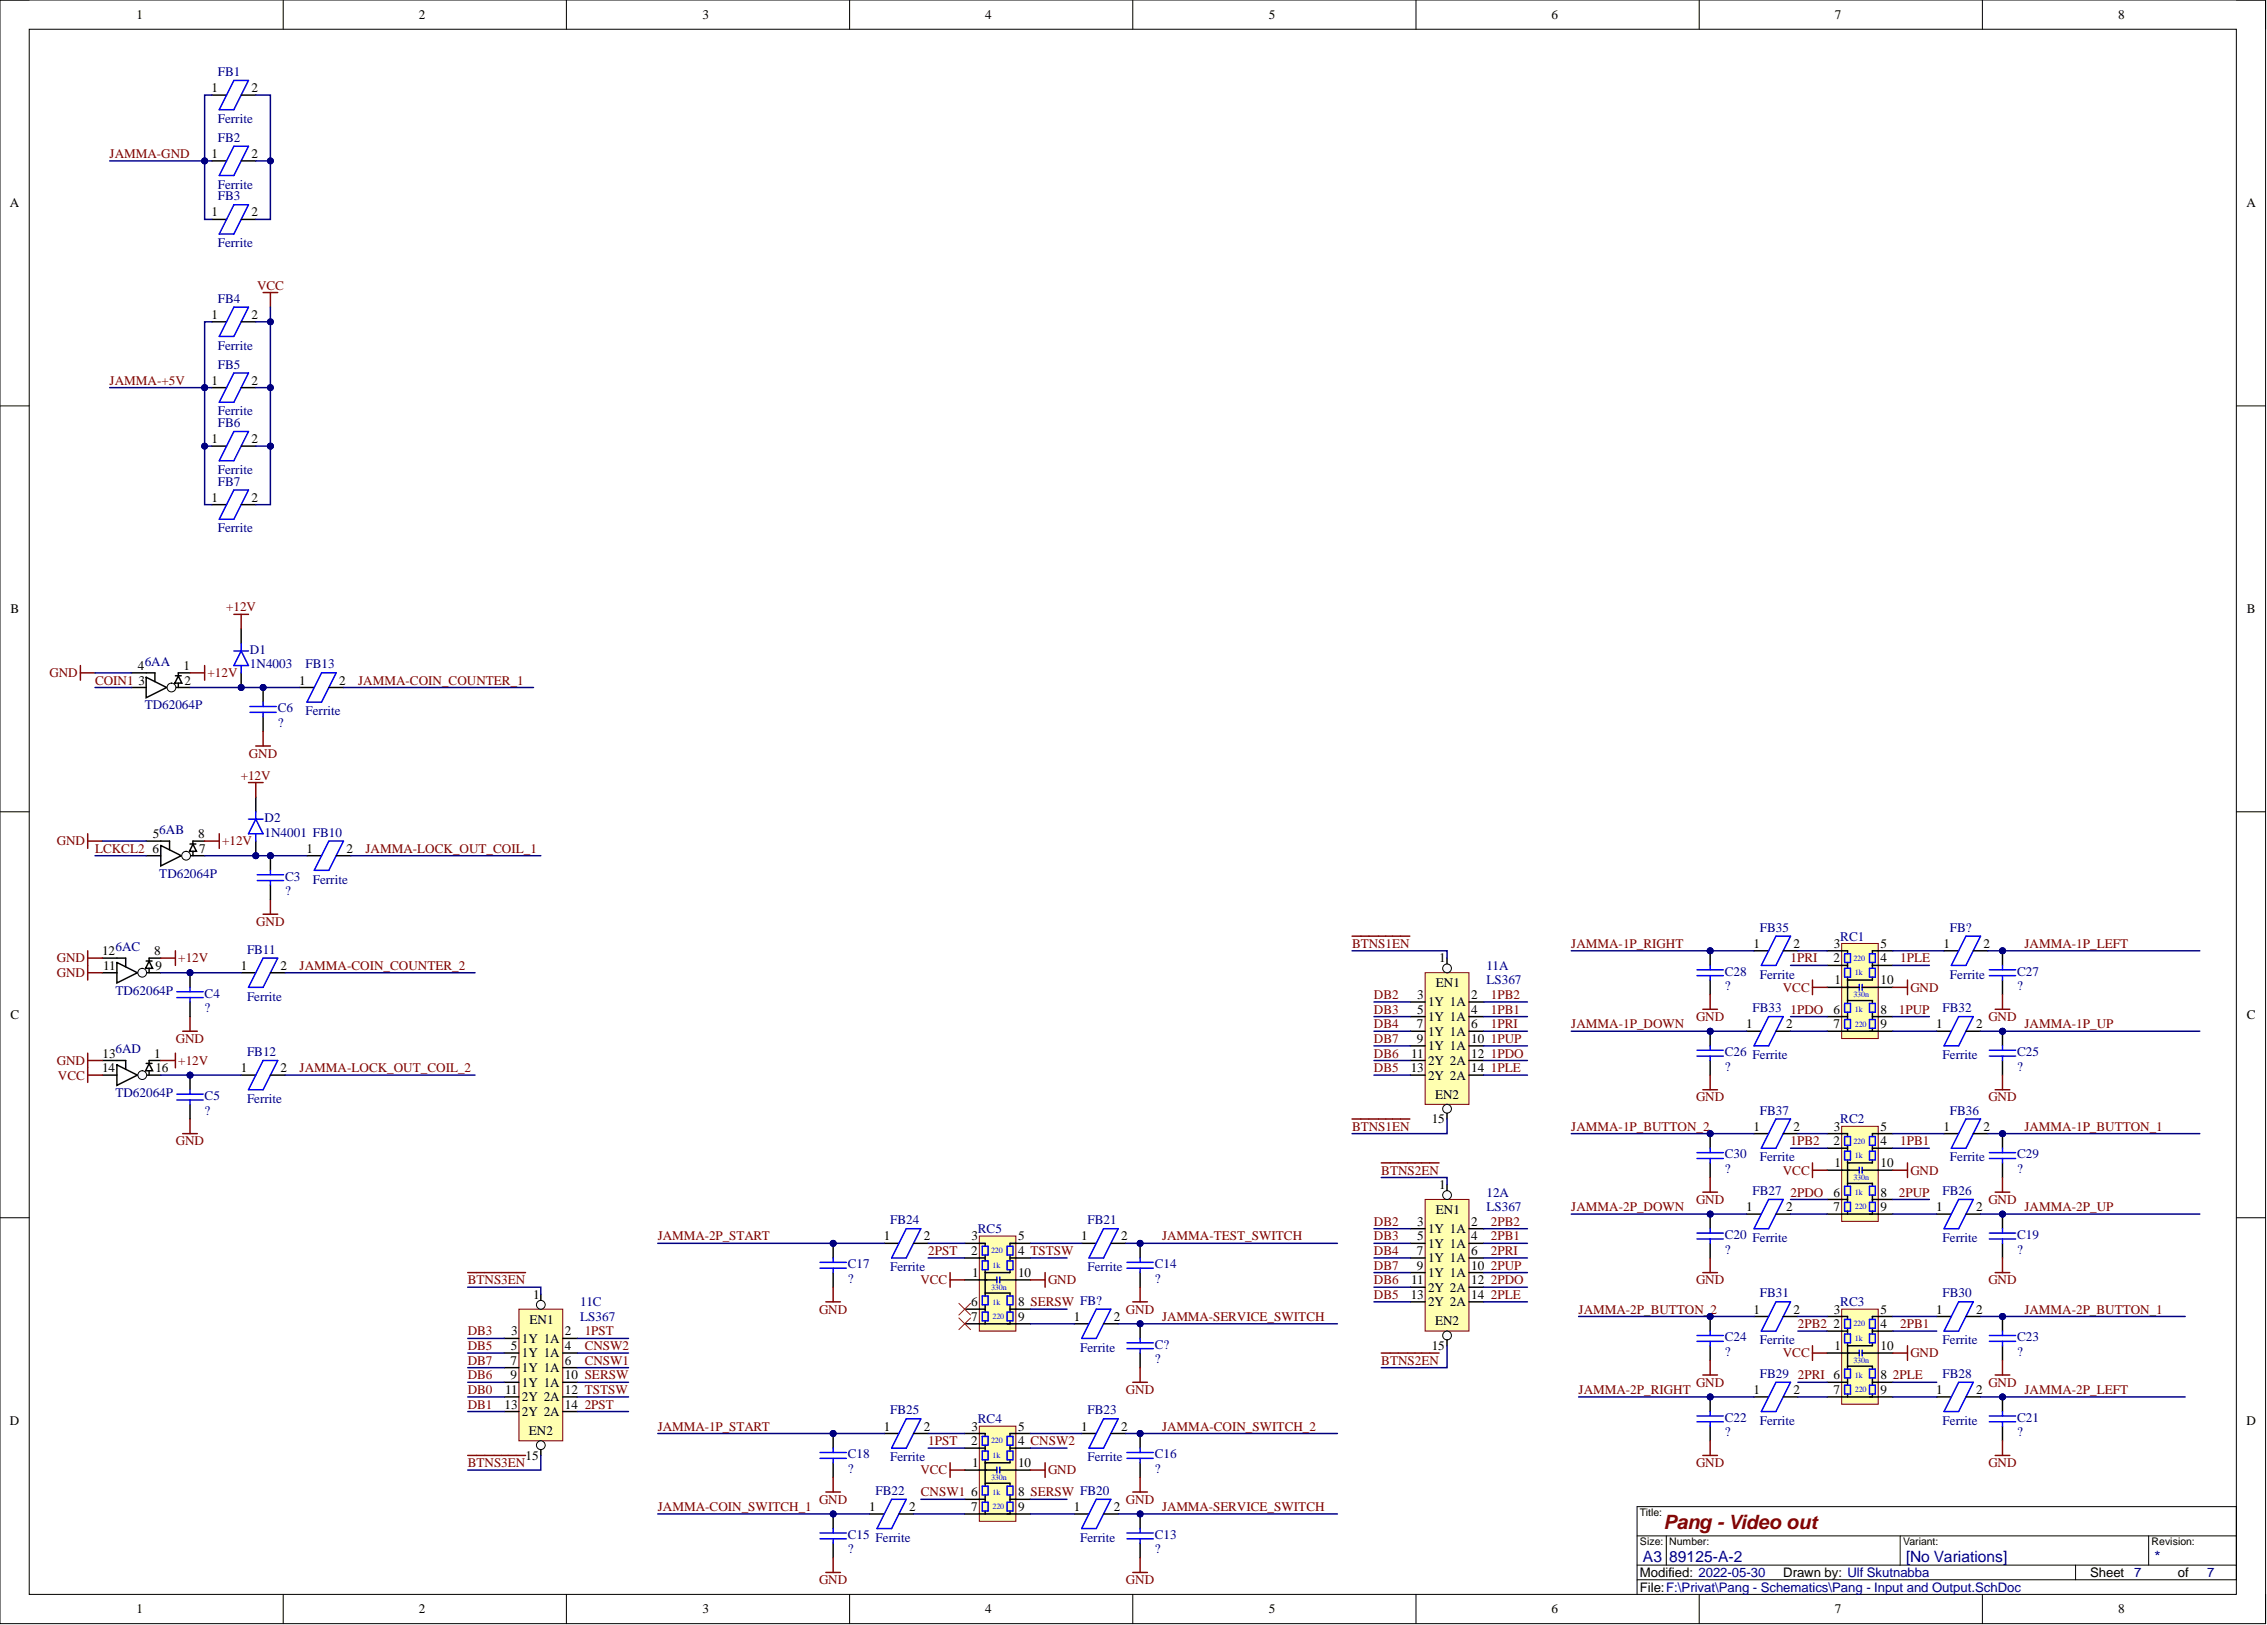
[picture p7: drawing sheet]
<svg xmlns="http://www.w3.org/2000/svg" width="393mm" height="282mm" viewBox="0 0 393 282" stroke-linecap="round" stroke-linejoin="round" font-family="sans-serif">
<defs><g id="words">
<text font-size="3.4" fill="#800000" x="288.6" y="265.2">Pang - Video out</text>
<g font-size="2.7" fill="#000080">
<text x="285.1" y="270.9">A3</text>
<text x="289.6" y="270.9">89125-A-2</text>
<text x="330.7" y="270.9">[No Variations]</text>
<text x="373.8" y="270.9">*</text>
</g>
<g font-size="2.3">
<text x="23.7" y="3.3">1</text>
<text x="72.7" y="3.3">2</text>
<text x="121.9" y="3.3">3</text>
<text x="170.9" y="3.3">4</text>
<text x="220.1" y="3.3">5</text>
<text x="269.2" y="3.3">6</text>
<text x="318.4" y="3.3">7</text>
<text x="367.5" y="3.3">8</text>
<text x="36.7" y="16">1</text>
<text x="43.6" y="16">2</text>
<text x="36.7" y="27.4">1</text>
<text x="43.6" y="27.4">2</text>
<text x="1.7" y="36">A</text>
<text x="389.8" y="36">A</text>
<text x="36.7" y="37.6">1</text>
<text x="43.6" y="37.6">2</text>
<text x="36.7" y="55.3">1</text>
<text x="43.6" y="55.3">2</text>
<text x="36.7" y="66.7">1</text>
<text x="43.6" y="66.7">2</text>
<text x="36.7" y="76.9">1</text>
<text x="43.6" y="76.9">2</text>
<text x="36.7" y="87">1</text>
<text x="43.6" y="87">2</text>
<text x="1.8" y="106.4">B</text>
<text x="389.8" y="106.4">B</text>
<text x="23.9" y="116.2">4</text>
<text x="24" y="118.7">3</text>
<text x="31.8" y="116.2">1</text>
<text x="32" y="118.7">2</text>
<text x="51.9" y="118.7">1</text>
<text x="58.8" y="118.7">2</text>
<text x="26.5" y="147.9">6</text>
<text x="26.5" y="145.4">5</text>
<text x="34.4" y="145.4">8</text>
<text x="34.6" y="147.9">7</text>
<text x="53.2" y="147.9">1</text>
<text x="60.1" y="147.9">2</text>
<text x="17.7" y="165.7">12</text>
<text x="26.8" y="165.7">8</text>
<text x="249.7" y="167">1</text>
<text x="304.3" y="164.4">1</text>
<text x="311.2" y="164.4">2</text>
<text x="318.1" y="167">2</text>
<text x="318.2" y="164.4">3</text>
<text x="326.3" y="164.4">5</text>
<text x="326.3" y="167">4</text>
<text x="337.2" y="164.4">1</text>
<text x="344.2" y="164.4">2</text>
<text x="17.9" y="168.2">11</text>
<text x="27" y="168.2">9</text>
<text x="41.8" y="168.2">1</text>
<text x="48.7" y="168.2">2</text>
<text x="245.9" y="173.3">3</text>
<text x="249.1" y="171.3">EN1</text>
<text x="255.3" y="173.3">2</text>
<text x="318.3" y="170.8">1</text>
<text x="326.3" y="170.8">10</text>
<text x="1.8" y="176.8">C</text>
<text x="245.8" y="178.4">7</text>
<text x="245.9" y="175.8">5</text>
<text x="247.8" y="174.6">1Y 1A</text>
<text x="247.8" y="177.1">1Y 1A</text>
<text x="247.8" y="179.6">1Y 1A</text>
<text x="255.3" y="175.8">4</text>
<text x="255.3" y="178.4">6</text>
<text x="303" y="178.4">1</text>
<text x="309.9" y="178.4">2</text>
<text x="318.1" y="175.8">6</text>
<text x="318.1" y="178.4">7</text>
<text x="326.3" y="175.8">8</text>
<text x="326.3" y="178.4">9</text>
<text x="336" y="178.4">1</text>
<text x="342.9" y="178.4">2</text>
<text x="389.8" y="176.8">C</text>
<text x="17.7" y="186">14</text>
<text x="17.8" y="183.4">13</text>
<text x="26.8" y="183.4">1</text>
<text x="27" y="186">16</text>
<text x="41.8" y="186">1</text>
<text x="48.7" y="186">2</text>
<text x="244.8" y="186">13</text>
<text x="244.9" y="183.4">11</text>
<text x="245.8" y="180.9">9</text>
<text x="247.8" y="182.2">1Y 1A</text>
<text x="247.8" y="184.7">2Y 2A</text>
<text x="255.3" y="180.9">10</text>
<text x="255.3" y="183.4">12</text>
<text x="255.3" y="186">14</text>
<text x="247.8" y="187.2">2Y 2A</text>
<text x="249" y="190.5">EN2</text>
<text x="248.4" y="194.9">15</text>
<text x="304.3" y="196.1">1</text>
<text x="311.2" y="196.1">2</text>
<text x="318.2" y="196.1">3</text>
<text x="326.3" y="196.1">5</text>
<text x="337.2" y="196.1">1</text>
<text x="344.2" y="196.1">2</text>
<text x="318.1" y="198.7">2</text>
<text x="318.3" y="202.5">1</text>
<text x="326.3" y="198.7">4</text>
<text x="326.3" y="202.5">10</text>
<text x="249.7" y="206.3">1</text>
<text x="318.1" y="207.5">6</text>
<text x="326.3" y="207.5">8</text>
<text x="153.4" y="215.2">1</text>
<text x="160.3" y="215.2">2</text>
<text x="168.6" y="215.2">3</text>
<text x="176.6" y="215.2">5</text>
<text x="187.6" y="215.2">1</text>
<text x="194.5" y="215.2">2</text>
<text x="245.9" y="215.2">5</text>
<text x="245.9" y="212.6">3</text>
<text x="247.8" y="213.9">1Y 1A</text>
<text x="249.1" y="210.6">EN1</text>
<text x="255.3" y="212.6">2</text>
<text x="255.3" y="215.2">4</text>
<text x="303" y="210.1">1</text>
<text x="309.9" y="210.1">2</text>
<text x="318.1" y="210.1">7</text>
<text x="326.3" y="210.1">9</text>
<text x="336" y="210.1">1</text>
<text x="342.9" y="210.1">2</text>
<text x="168.5" y="217.7">2</text>
<text x="168.7" y="221.5">1</text>
<text x="176.6" y="217.7">4 TSTSW</text>
<text x="176.6" y="221.5">10</text>
<text x="245.8" y="217.7">7</text>
<text x="245.8" y="220.2">9</text>
<text x="247.8" y="216.4">1Y 1A</text>
<text x="247.8" y="219">1Y 1A</text>
<text x="247.8" y="221.5">1Y 1A</text>
<text x="255.3" y="217.7">6</text>
<text x="255.3" y="220.2">10</text>
<text x="92.5" y="225.3">1</text>
<text x="168.5" y="226.6">6</text>
<text x="176.6" y="226.6">8 SERSW FB?</text>
<text x="244.8" y="225.3">13</text>
<text x="244.9" y="222.8">11</text>
<text x="247.8" y="224">2Y 2A</text>
<text x="247.8" y="226.6">2Y 2A</text>
<text x="255.3" y="222.8">12</text>
<text x="255.3" y="225.3">14</text>
<text x="304.3" y="227.8">1</text>
<text x="311.2" y="227.8">2</text>
<text x="318.2" y="227.8">3</text>
<text x="326.3" y="227.8">5</text>
<text x="336" y="227.8">1</text>
<text x="342.9" y="227.8">2</text>
<text x="88.7" y="231.7">3</text>
<text x="90.5" y="232.9">1Y 1A</text>
<text x="91.9" y="229.6">EN1</text>
<text x="98" y="231.7">2</text>
<text x="168.5" y="229.1">7</text>
<text x="176.6" y="229.1">9</text>
<text x="186.3" y="229.1">1</text>
<text x="193.3" y="229.1">2</text>
<text x="249" y="229.9">EN2</text>
<text x="318.1" y="230.4">2</text>
<text x="326.3" y="230.4">4</text>
<text x="88.6" y="236.7">7</text>
<text x="88.6" y="239.3">9</text>
<text x="88.6" y="234.2">5</text>
<text x="90.5" y="235.5">1Y 1A</text>
<text x="90.5" y="238">1Y 1A</text>
<text x="98" y="234.2">4</text>
<text x="98" y="236.7">6</text>
<text x="98" y="239.3">10 SERSW</text>
<text x="248.4" y="234.2">15</text>
<text x="318.3" y="234.2">1</text>
<text x="326.3" y="234.2">10</text>
<text x="326.3" y="239.3">8</text>
<text x="87.5" y="244.3">13</text>
<text x="87.6" y="241.8">11</text>
<text x="90.5" y="240.5">1Y 1A</text>
<text x="90.5" y="243.1">2Y 2A</text>
<text x="90.5" y="245.6">2Y 2A</text>
<text x="98" y="241.8">12 TSTSW</text>
<text x="98" y="244.3">14</text>
<text x="304.3" y="241.8">1</text>
<text x="311.2" y="241.8">2</text>
<text x="318.1" y="241.8">7</text>
<text x="326.3" y="241.8">9</text>
<text x="336" y="241.8">1</text>
<text x="342.9" y="241.8">2</text>
<text x="1.7" y="247.2">D</text>
<text x="91.8" y="248.9">EN2</text>
<text x="153.4" y="248.1">1</text>
<text x="160.3" y="248.1">2</text>
<text x="168.5" y="250.7">2</text>
<text x="168.6" y="248.1">3</text>
<text x="176.6" y="248.1">5</text>
<text x="176.6" y="250.7">4 CNSW2</text>
<text x="187.6" y="248.1">1</text>
<text x="194.5" y="248.1">2</text>
<text x="389.8" y="247.2">D</text>
<text x="91.2" y="253.2">15</text>
<text x="168.7" y="254.5">1</text>
<text x="176.6" y="254.5">10</text>
<text x="150.8" y="262.1">1</text>
<text x="157.7" y="262.1">2</text>
<text x="168.5" y="259.6">6</text>
<text x="168.5" y="262.1">7</text>
<text x="176.6" y="259.6">8 SERSW FB20</text>
<text x="176.6" y="262.1">9</text>
<text x="186.3" y="262.1">1</text>
<text x="193.3" y="262.1">2</text>
<text x="284.6" y="273.6">Modified: 2022-05-30</text>
<text x="309.4" y="273.6">Drawn by: Ulf Skutnabba</text>
<text x="362.7" y="273.6">Sheet</text>
<text x="377.9" y="273.6">of</text>
<text x="23.7" y="279.9">1</text>
<text x="72.7" y="279.9">2</text>
<text x="121.9" y="279.9">3</text>
<text x="170.9" y="279.9">4</text>
<text x="220.1" y="279.9">5</text>
<text x="269.2" y="279.9">6</text>
<text x="284.6" y="276.1">File:F:\Privat\Pang - Schematics\Pang - Input and Output.SchDoc</text>
<text x="318.4" y="279.9">7</text>
<text x="367.5" y="279.9">8</text>
</g>
<g font-size="2.3" fill="#000080">
<text x="37.8" y="13.2">FB1</text>
<text x="37.8" y="21.3">Ferrite</text>
<text x="37.8" y="24.6">FB2</text>
<text x="37.8" y="32.7">Ferrite</text>
<text x="37.8" y="34.8">FB3</text>
<text x="37.8" y="42.9">Ferrite</text>
<text x="37.8" y="52.5">FB4</text>
<text x="37.8" y="60.6">Ferrite</text>
<text x="37.8" y="63.9">FB5</text>
<text x="37.8" y="72.1">Ferrite</text>
<text x="37.8" y="74.1">FB6</text>
<text x="37.8" y="82.2">Ferrite</text>
<text x="37.8" y="84.2">FB7</text>
<text x="37.8" y="92.4">Ferrite</text>
<text x="43.4" y="113.4">D1</text>
<text x="25.1" y="115.4">6AA</text>
<text x="43.4" y="116">1N4003</text>
<text x="53" y="116">FB13</text>
<text x="25.1" y="123.1">TD62064P</text>
<text x="48.2" y="123.6">C6</text>
<text x="53" y="124.1">Ferrite</text>
<text x="48.2" y="126.1">?</text>
<text x="45.9" y="142.6">D2</text>
<text x="27.6" y="144.6">6AB</text>
<text x="45.9" y="145.1">1N4001 FB10</text>
<text x="27.6" y="152.2">TD62064P</text>
<text x="49.5" y="152.7">C3</text>
<text x="49.5" y="155.3">?</text>
<text x="54.3" y="153.3">Ferrite</text>
<text x="305.4" y="161.6">FB35</text>
<text x="338.3" y="161.6">FB?</text>
<text x="20" y="164.9">6AC</text>
<text x="42.9" y="165.4">FB11</text>
<text x="319.3" y="163.1">RC1</text>
<text x="20" y="172.5">TD62064P</text>
<text x="35.5" y="173">C4</text>
<text x="42.9" y="173.5">Ferrite</text>
<text x="257.9" y="168.2">11A</text>
<text x="257.9" y="170.8">LS367</text>
<text x="299.3" y="169.2">C28</text>
<text x="299.3" y="171.8">?</text>
<text x="305.4" y="169.7">Ferrite</text>
<text x="338.3" y="169.7">Ferrite</text>
<text x="350" y="169.2">C27</text>
<text x="350" y="171.8">?</text>
<text x="35.5" y="175.6">?</text>
<text x="304.1" y="175.6">FB33</text>
<text x="337.1" y="175.6">FB32</text>
<text x="20" y="182.7">6AD</text>
<text x="42.9" y="183.2">FB12</text>
<text x="299.3" y="183.2">C26 Ferrite</text>
<text x="299.3" y="185.7">?</text>
<text x="337.1" y="183.7">Ferrite</text>
<text x="350" y="183.2">C25</text>
<text x="350" y="185.7">?</text>
<text x="20" y="190.3">TD62064P</text>
<text x="35.5" y="190.8">C5</text>
<text x="42.9" y="191.3">Ferrite</text>
<text x="35.5" y="193.3">?</text>
<text x="305.4" y="193.3">FB37</text>
<text x="319.3" y="194.9">RC2</text>
<text x="338.3" y="193.3">FB36</text>
<text x="299.3" y="201">C30</text>
<text x="299.3" y="203.5">?</text>
<text x="305.4" y="201.5">Ferrite</text>
<text x="338.3" y="201.5">Ferrite</text>
<text x="350" y="201">C29</text>
<text x="350" y="203.5">?</text>
<text x="257.9" y="207.5">12A</text>
<text x="304.1" y="207.3">FB27</text>
<text x="337.1" y="207.3">FB26</text>
<text x="154.5" y="212.4">FB24</text>
<text x="169.7" y="213.9">RC5</text>
<text x="188.7" y="212.4">FB21</text>
<text x="257.9" y="210.1">LS367</text>
<text x="299.3" y="214.9">C20 Ferrite</text>
<text x="337.1" y="215.4">Ferrite</text>
<text x="350" y="214.9">C19</text>
<text x="147.1" y="220">C17</text>
<text x="154.5" y="220.5">Ferrite</text>
<text x="188.7" y="220.5">Ferrite</text>
<text x="200.4" y="220">C14</text>
<text x="299.3" y="217.4">?</text>
<text x="350" y="217.4">?</text>
<text x="100.7" y="226.6">11C</text>
<text x="147.1" y="222.5">?</text>
<text x="200.4" y="222.5">?</text>
<text x="305.4" y="225.1">FB31</text>
<text x="319.3" y="226.6">RC3</text>
<text x="337.1" y="225.1">FB30</text>
<text x="100.7" y="229.1">LS367</text>
<text x="200.4" y="233.9">C?</text>
<text x="299.3" y="232.7">C24</text>
<text x="305.4" y="233.2">Ferrite</text>
<text x="337.1" y="233.2">Ferrite</text>
<text x="350" y="232.7">C23</text>
<text x="187.4" y="234.4">Ferrite</text>
<text x="200.4" y="236.5">?</text>
<text x="299.3" y="235.2">?</text>
<text x="305.4" y="239">FB29</text>
<text x="337.1" y="239">FB28</text>
<text x="350" y="235.2">?</text>
<text x="154.5" y="245.4">FB25</text>
<text x="188.7" y="245.4">FB23</text>
<text x="169.7" y="246.9">RC4</text>
<text x="299.3" y="246.6">C22</text>
<text x="299.3" y="249.2">?</text>
<text x="305.4" y="247.1">Ferrite</text>
<text x="337.1" y="247.1">Ferrite</text>
<text x="350" y="246.6">C21</text>
<text x="350" y="249.2">?</text>
<text x="147.1" y="253">C18</text>
<text x="147.1" y="255.5">?</text>
<text x="154.5" y="253.5">Ferrite</text>
<text x="188.7" y="253.5">Ferrite</text>
<text x="200.4" y="253">C16</text>
<text x="200.4" y="255.5">?</text>
<text x="151.9" y="259.3">FB22</text>
<text x="147.1" y="266.9">C15 Ferrite</text>
<text x="147.1" y="269.5">?</text>
<text x="187.4" y="267.4">Ferrite</text>
<text x="200.4" y="266.9">C13</text>
<text x="200.4" y="269.5">?</text>
<text x="370.3" y="273.6">7</text>
<text x="383" y="273.6">7</text>
</g>
<g font-size="2.3" fill="#800000">
<text x="19" y="27.4">JAMMA-GND</text>
<text x="44.6" y="50.2">VCC</text>
<text x="19" y="66.7">JAMMA-+5V</text>
<text x="39.2" y="106.1">+12V</text>
<text x="8.6" y="117.5">GND</text>
<text x="16.5" y="118.7">COIN1</text>
<text x="36" y="117.5">+12V</text>
<text x="62.1" y="118.7">JAMMA-COIN_COUNTER_1</text>
<text x="43.2" y="131.4">GND</text>
<text x="41.8" y="135.2">+12V</text>
<text x="9.8" y="146.7">GND</text>
<text x="16.5" y="147.9">LCKCL2</text>
<text x="38.5" y="146.7">+12V</text>
<text x="63.4" y="147.9">JAMMA-LOCK_OUT_COIL_1</text>
<text x="44.5" y="160.6">GND</text>
<text x="9.8" y="167">GND</text>
<text x="30.9" y="167">+12V</text>
<text x="234.6" y="164.4">BTNS1EN</text>
<text x="272.6" y="164.4">JAMMA-1P_RIGHT</text>
<text x="310.7" y="167">1PRI</text>
<text x="329.7" y="167">1PLE</text>
<text x="351.3" y="164.4">JAMMA-1P_LEFT</text>
<text x="9.8" y="169.5">GND</text>
<text x="52" y="168.2">JAMMA-COIN_COUNTER_2</text>
<text x="238.4" y="173.3">DB2</text>
<text x="258.7" y="173.3">1PB2</text>
<text x="309.3" y="172">VCC</text>
<text x="331.5" y="172">GND</text>
<text x="238.4" y="175.8">DB3</text>
<text x="238.4" y="178.4">DB4</text>
<text x="258.7" y="175.8">1PB1</text>
<text x="258.7" y="178.4">1PRI</text>
<text x="272.6" y="178.4">JAMMA-1P_DOWN</text>
<text x="294.3" y="177.1">GND</text>
<text x="310.7" y="175.8">1PDO</text>
<text x="329.5" y="175.8">1PUP</text>
<text x="345" y="177.1">GND</text>
<text x="351.3" y="178.4">JAMMA-1P_UP</text>
<text x="9.8" y="184.7">GND</text>
<text x="30.5" y="180.9">GND</text>
<text x="30.9" y="184.7">+12V</text>
<text x="52" y="186">JAMMA-LOCK_OUT_COIL_2</text>
<text x="238.4" y="180.9">DB7</text>
<text x="238.4" y="183.4">DB6</text>
<text x="238.4" y="186">DB5</text>
<text x="258.7" y="183.4">1PDO</text>
<text x="258.7" y="186">1PLE</text>
<text x="258.7" y="180.9">1PUP</text>
<text x="10.1" y="187.2">VCC</text>
<text x="294.3" y="191.1">GND</text>
<text x="345" y="191.1">GND</text>
<text x="234.6" y="196.1">BTNS1EN</text>
<text x="272.6" y="196.1">JAMMA-1P_BUTTON_2</text>
<text x="351.3" y="196.1">JAMMA-1P_BUTTON_1</text>
<text x="30.5" y="198.7">GND</text>
<text x="239.7" y="203.7">BTNS2EN</text>
<text x="309.3" y="203.7">VCC</text>
<text x="310.7" y="198.7">1PB2</text>
<text x="329.7" y="198.7">1PB1</text>
<text x="331.5" y="203.7">GND</text>
<text x="294.3" y="208.8">GND</text>
<text x="310.7" y="207.5">2PDO</text>
<text x="329.5" y="207.5">2PUP</text>
<text x="345" y="208.8">GND</text>
<text x="114.1" y="215.2">JAMMA-2P_START</text>
<text x="201.6" y="215.2">JAMMA-TEST_SWITCH</text>
<text x="238.4" y="215.2">DB3</text>
<text x="238.4" y="212.6">DB2</text>
<text x="258.7" y="212.6">2PB2</text>
<text x="258.7" y="215.2">2PB1</text>
<text x="272.6" y="210.1">JAMMA-2P_DOWN</text>
<text x="351.3" y="210.1">JAMMA-2P_UP</text>
<text x="161" y="217.7">2PST</text>
<text x="238.4" y="217.7">DB4</text>
<text x="238.4" y="220.2">DB7</text>
<text x="258.7" y="217.7">2PRI</text>
<text x="258.7" y="220.2">2PUP</text>
<text x="81.2" y="222.8">BTNS3EN</text>
<text x="142.1" y="227.8">GND</text>
<text x="159.7" y="222.8">VCC</text>
<text x="181.8" y="222.8">GND</text>
<text x="195.4" y="227.8">GND</text>
<text x="238.4" y="222.8">DB6</text>
<text x="238.4" y="225.3">DB5</text>
<text x="258.7" y="225.3">2PLE</text>
<text x="258.7" y="222.8">2PDO</text>
<text x="273.9" y="227.8">JAMMA-2P_BUTTON_2</text>
<text x="294.3" y="222.8">GND</text>
<text x="345" y="222.8">GND</text>
<text x="351.3" y="227.8">JAMMA-2P_BUTTON_1</text>
<text x="81.2" y="231.7">DB3</text>
<text x="101.4" y="231.7">1PST</text>
<text x="201.6" y="229.1">JAMMA-SERVICE_SWITCH</text>
<text x="311.9" y="230.4">2PB2</text>
<text x="329.7" y="230.4">2PB1</text>
<text x="81.2" y="236.7">DB7</text>
<text x="81.2" y="234.2">DB5</text>
<text x="81.2" y="239.3">DB6</text>
<text x="101.4" y="234.2">CNSW2</text>
<text x="101.4" y="236.7">CNSW1</text>
<text x="239.7" y="236.7">BTNS2EN</text>
<text x="309.3" y="235.5">VCC</text>
<text x="311.9" y="239.3">2PRI 6</text>
<text x="328.4" y="239.3">2PLE</text>
<text x="331.5" y="235.5">GND</text>
<text x="81.2" y="241.8">DB0</text>
<text x="81.2" y="244.3">DB1</text>
<text x="101.4" y="244.3">2PST</text>
<text x="195.4" y="241.8">GND</text>
<text x="273.9" y="241.8">JAMMA-2P_RIGHT</text>
<text x="294.3" y="240.5">GND</text>
<text x="345" y="240.5">GND</text>
<text x="351.3" y="241.8">JAMMA-2P_LEFT</text>
<text x="114.1" y="248.1">JAMMA-1P_START</text>
<text x="161" y="250.7">1PST</text>
<text x="201.6" y="248.1">JAMMA-COIN_SWITCH_2</text>
<text x="81.2" y="254.5">BTNS3EN</text>
<text x="159.7" y="255.8">VCC</text>
<text x="181.8" y="255.8">GND</text>
<text x="294.3" y="254.5">GND</text>
<text x="345" y="254.5">GND</text>
<text x="114.1" y="262.1">JAMMA-COIN_SWITCH_1</text>
<text x="142.1" y="260.8">GND</text>
<text x="159.8" y="259.6">CNSW1</text>
<text x="195.4" y="260.8">GND</text>
<text x="201.6" y="262.1">JAMMA-SERVICE_SWITCH</text>
<text x="142.1" y="274.8">GND</text>
<text x="195.4" y="274.8">GND</text>
</g>
<g font-size="1.8">
<text x="284.6" y="263">Title:</text>
<text x="284.6" y="268.1">Size:</text>
<text x="289.6" y="268.1">Number:</text>
<text x="330.2" y="268.1">Variant:</text>
<text x="373.3" y="268.1">Revision:</text>
</g>
<g font-size="1.4" fill="#00f">
<text x="321.6" y="166.7">220</text>
<text x="321.6" y="173">330n</text>
<text x="321.8" y="169.2">1k</text>
<text x="321.8" y="175.5">1k</text>
<text x="321.8" y="178.1">220</text>
<text x="321.6" y="198.4">220</text>
<text x="321.8" y="200.9">1k</text>
<text x="321.6" y="204.7">330n</text>
<text x="321.8" y="207.3">1k</text>
<text x="321.8" y="209.8">220</text>
<text x="172" y="217.4">220</text>
<text x="172.2" y="219.9">1k</text>
<text x="172" y="223.7">330n</text>
<text x="172.2" y="226.3">1k</text>
<text x="172.2" y="228.8">220</text>
<text x="321.6" y="230.1">220</text>
<text x="321.8" y="232.6">1k</text>
<text x="321.6" y="236.4">330n</text>
<text x="321.8" y="239">1k</text>
<text x="321.8" y="241.5">220</text>
<text x="172" y="250.4">220</text>
<text x="172" y="256.7">330n</text>
<text x="172.2" y="252.9">1k</text>
<text x="172.2" y="259.3">1k</text>
<text x="172.2" y="261.8">220</text>
</g>
</g></defs>
<g fill="none" stroke="#000" stroke-width=".17">
<path d="M0 0h393.1v281.6h-393.1zM0 0h5.1M49.1 0v5.1M98.3 0v5.1M147.4 0v5.1M196.6 0v5.1M245.7 0v5.1M294.8 0v5.1M344 0v5.1M388 0h5.1v5.1M5.1 5.1h382.9v271.5h-382.9zM0 70.4h5.1"/>
<path d="M388 70.4h5.1M0 140.8h5.1M388 140.8h5.1M0 211.2h5.1M388 211.2h5.1M49.1 276.6v5M98.3 276.6v5M147.4 276.6v5M196.6 276.6v5M245.7 276.6v5M284 274h104v-12.7h-104v15.3M284 266.4h104"/>
<path d="M284 271.5h104M289.1 266.4v5.1M294.8 276.6v5M329.7 266.4v5.1M344 276.6v5M360.1 271.5v2.5M372.8 266.4v5.1M393.1 276.6v5"/>
</g>
<path d="M319.6 227.1h6.3v16.5h-6.3z" fill-rule="evenodd" fill="#ffffb0"/>
<path d="M319.6 227.1h6.3v16.5h-6.3z" fill="none" stroke="#800000" stroke-width=".17"/>
<g fill="none" stroke="#000" stroke-width=".25">
<path d="M304.3 228.4h2.6M309.4 228.4h2.5M317 234.7h5.6M317 230.9h3.6M317 228.4h3.6v.5M317 239.8h3.6M320.6 230.4v1M320.6 232.9v4.6M320.6 239v1.3M320.6 237h4.3v.5M323.1 234.7h5.3M324.9 230.9h3.5"/>
<path d="M324.9 232.9v.5h-4.3M324.9 239.8h3.5M324.9 230.4v1M324.9 239v1.3M328.4 228.4h-3.5v.5M317 242.3h11.4M320.6 241.8v.5M324.9 241.8v.5"/>
</g>
<path d="M308.1 225.8h2.6l-2.6 5.1h-2.5zM320.1 231.4h1v1.5h-1zM320.1 228.9h1v1.5h-1zM320.1 237.5h1v1.5h-1zM322.6 234.2v1M323.1 234.2v1M324.4 231.4h1v1.5h-1zM324.4 228.9h1v1.5h-1zM324.4 237.5h1v1.5h-1zM320.1 240.3h1v1.5h-1zM324.4 240.3h1v1.5h-1z" fill="none" stroke="#00f" stroke-width=".25"/>
<circle cx="296.7" cy="228.4" r=".51" fill="#000080"/>
<circle cx="296.7" cy="228.4" r=".51" fill="none" stroke="#000080" stroke-width=".17"/>
<path d="M296.7 228.4v2.5" fill="none" stroke="#000" stroke-width=".25"/>
<circle cx="296.7" cy="228.4" r=".51" fill="#000080"/>
<circle cx="296.7" cy="228.4" r=".51" fill="none" stroke="#000080" stroke-width=".17"/>
<path d="M296.7 233.4v2.6" fill="none" stroke="#000" stroke-width=".25"/>
<path d="M294.4 232.7h4.6M294.4 231.7h4.6M296.7 230.9v.8M296.7 232.7v.7" fill="none" stroke="#00f" stroke-width=".25"/>
<path d="M239.7 201.7h10M295.5 238.5h2.5M296.7 236v2.5M314.5 233.4v2.6M314.5 234.7h2.5" fill="none" stroke="#800000" stroke-width=".25"/>
<path d="M247.3 208.1h7.6v22.8h-7.6z" fill-rule="evenodd" fill="#ffffb0"/>
<path d="M247.3 208.1h7.6v22.8h-7.6z" fill="none" stroke="#800000" stroke-width=".17"/>
<path d="M251.1 205.5v2.6" fill="none" stroke="#000" stroke-width=".25"/>
<circle cx="251.1" cy="207.3" r=".76" fill="#f8fcff"/>
<circle cx="251.1" cy="207.3" r=".76" fill="none" stroke="#000" stroke-width=".17"/>
<path d="M244.7 213.1h2.6M244.7 215.7h2.6M244.7 218.2h2.6M254.9 213.1h2.5M254.9 215.7h2.5M254.9 218.2h2.5M244.7 220.7h2.6M251.1 230.9v2.5M254.9 220.7h2.5" fill="none" stroke="#000" stroke-width=".25"/>
<circle cx="251.1" cy="231.7" r=".76" fill="#f8fcff"/>
<circle cx="251.1" cy="231.7" r=".76" fill="none" stroke="#000" stroke-width=".17"/>
<path d="M244.7 223.3h2.6M244.7 225.8h2.6M254.9 223.3h2.5M254.9 225.8h2.5" fill="none" stroke="#000" stroke-width=".25"/>
<path d="M239.7 234.7h10" fill="none" stroke="#800000" stroke-width=".25"/>
<path d="M90 227.1h7.6v22.8h-7.6z" fill-rule="evenodd" fill="#ffffb0"/>
<path d="M90 227.1h7.6v22.8h-7.6z" fill="none" stroke="#800000" stroke-width=".17"/>
<path d="M93.8 224.5v2.6" fill="none" stroke="#000" stroke-width=".25"/>
<circle cx="93.8" cy="226.3" r=".76" fill="#f8fcff"/>
<circle cx="93.8" cy="226.3" r=".76" fill="none" stroke="#000" stroke-width=".17"/>
<path d="M87.5 232.2h2.5M87.5 234.7h2.5M87.5 237.2h2.5M87.5 239.8h2.5M97.6 232.2h2.6M97.6 234.7h2.6M97.6 237.2h2.6M97.6 239.8h2.6M93.8 249.9v2.6" fill="none" stroke="#000" stroke-width=".25"/>
<circle cx="93.8" cy="250.7" r=".76" fill="#f8fcff"/>
<circle cx="93.8" cy="250.7" r=".76" fill="none" stroke="#000" stroke-width=".17"/>
<path d="M87.5 242.3h2.5M87.5 244.8h2.5M97.6 242.3h2.6M97.6 244.8h2.6" fill="none" stroke="#000" stroke-width=".25"/>
<path d="M234.6 162.4h10" fill="none" stroke="#800000" stroke-width=".25"/>
<path d="M247.3 168.7h7.6v22.9h-7.6z" fill-rule="evenodd" fill="#ffffb0"/>
<path d="M247.3 168.7h7.6v22.9h-7.6z" fill="none" stroke="#800000" stroke-width=".17"/>
<path d="M251.1 166.2v2.5" fill="none" stroke="#000" stroke-width=".25"/>
<circle cx="251.1" cy="168" r=".76" fill="#f8fcff"/>
<circle cx="251.1" cy="168" r=".76" fill="none" stroke="#000" stroke-width=".17"/>
<path d="M244.7 173.8h2.6M244.7 176.3h2.6M244.7 178.9h2.6M254.9 173.8h2.5M254.9 176.3h2.5M254.9 178.9h2.5M244.7 181.4h2.6M251.1 191.6v2.5M254.9 181.4h2.5" fill="none" stroke="#000" stroke-width=".25"/>
<circle cx="251.1" cy="192.3" r=".76" fill="#f8fcff"/>
<circle cx="251.1" cy="192.3" r=".76" fill="none" stroke="#000" stroke-width=".17"/>
<path d="M244.7 184h2.6M244.7 186.5h2.6M254.9 184h2.5M254.9 186.5h2.5" fill="none" stroke="#000" stroke-width=".25"/>
<path d="M234.6 194.1h10" fill="none" stroke="#800000" stroke-width=".25"/>
<path d="M319.6 195.4h6.3v16.5h-6.3z" fill-rule="evenodd" fill="#ffffb0"/>
<path d="M319.6 195.4h6.3v16.5h-6.3z" fill="none" stroke="#800000" stroke-width=".17"/>
<g fill="none" stroke="#000" stroke-width=".25">
<path d="M22.8 119.3h2.6M25.4 117.5l3.5 1.8-3.5 1.7zM29 119.3h4M317 199.2h3.6M317 196.6h3.6v.5M320.6 198.7v1M324.9 199.2h3.5M324.9 198.7v1M328.4 196.6h-3.5v.5M317 203h5.6M317 208.1h3.6M317 210.6h11.4"/>
<path d="M320.6 201.2v4.6M320.6 207.3v1.3M320.6 210.1v.5M320.6 205.3h4.3v.5M323.1 203h5.3M324.9 201.2v.5h-4.3M324.9 208.1h3.5M324.9 207.3v1.3M324.9 210.1v.5"/>
</g>
<path d="M320.1 199.7h1v1.5h-1zM320.1 197.1h1v1.6h-1zM324.4 199.7h1v1.5h-1zM324.4 197.1h1v1.6h-1zM320.1 205.8h1v1.5h-1zM320.1 208.6h1v1.5h-1zM322.6 202.5v1M323.1 202.5v1M324.4 205.8h1v1.5h-1zM324.4 208.6h1v1.5h-1z" fill="none" stroke="#00f" stroke-width=".25"/>
<path d="M81.2 220.7h10M81.2 252.5h10" fill="none" stroke="#800000" stroke-width=".25"/>
<circle cx="29.8" cy="119.3" r=".76" fill="#f8fcff"/>
<circle cx="29.8" cy="119.3" r=".76" fill="none" stroke="#000" stroke-width=".17"/>
<path d="M22.8 116.7h4.1v1.5M30.4 117.2h1M30.9 117.3l.7 1.2h-1.3zM30.9 118.5v.8M33 116.7h-2.1v.5M25.4 148.4h2.5M27.9 146.7l3.5 1.7-3.5 1.8zM31.5 148.4h4" fill="none" stroke="#000" stroke-width=".25"/>
<circle cx="32.3" cy="148.4" r=".76" fill="#f8fcff"/>
<circle cx="32.3" cy="148.4" r=".76" fill="none" stroke="#000" stroke-width=".17"/>
<path d="M25.4 145.9h4v1.5M33 146.4h1M33.5 146.5l.6 1.2h-1.2zM33.5 147.7v.7M35.5 145.9h-2v.5M17.8 168.7h2.5M20.3 167l3.5 1.7-3.5 1.8zM23.9 168.7h4" fill="none" stroke="#000" stroke-width=".25"/>
<circle cx="24.7" cy="168.7" r=".76" fill="#f8fcff"/>
<circle cx="24.7" cy="168.7" r=".76" fill="none" stroke="#000" stroke-width=".17"/>
<path d="M17.8 166.2h4v1.5M25.4 166.7h1M25.9 166.8l.6 1.2h-1.2zM25.9 168v.7M27.9 166.2h-2v.5M17.8 186.5h2.5M20.3 184.7l3.5 1.8-3.5 1.8zM23.9 186.5h4" fill="none" stroke="#000" stroke-width=".25"/>
<circle cx="24.7" cy="186.5" r=".76" fill="#f8fcff"/>
<circle cx="24.7" cy="186.5" r=".76" fill="none" stroke="#000" stroke-width=".17"/>
<path d="M17.8 184h4v1.5M25.4 184.5h1M25.9 184.5l.6 1.2h-1.2zM25.9 185.7v.8M27.9 184h-2v.5M304.3 242.3h2.6M309.4 242.3h2.5" fill="none" stroke="#000" stroke-width=".25"/>
<path d="M308.1 239.8h2.6l-2.6 5h-2.5z" fill="none" stroke="#00f" stroke-width=".25"/>
<circle cx="296.7" cy="242.3" r=".51" fill="#000080"/>
<circle cx="296.7" cy="242.3" r=".51" fill="none" stroke="#000080" stroke-width=".17"/>
<path d="M296.7 242.3v2.5" fill="none" stroke="#000" stroke-width=".25"/>
<circle cx="296.7" cy="242.3" r=".51" fill="#000080"/>
<circle cx="296.7" cy="242.3" r=".51" fill="none" stroke="#000080" stroke-width=".17"/>
<path d="M296.7 247.4v2.5" fill="none" stroke="#000" stroke-width=".25"/>
<path d="M294.4 246.6h4.6M294.4 245.6h4.6M296.7 244.8v.8M296.7 246.6v.8" fill="none" stroke="#00f" stroke-width=".25"/>
<path d="M295.5 252.5h2.5M296.7 249.9v2.6" fill="none" stroke="#800000" stroke-width=".25"/>
<circle cx="347.5" cy="228.4" r=".51" fill="#000080"/>
<circle cx="347.5" cy="228.4" r=".51" fill="none" stroke="#000080" stroke-width=".17"/>
<path d="M347.5 228.4v2.5" fill="none" stroke="#000" stroke-width=".25"/>
<circle cx="347.5" cy="228.4" r=".51" fill="#000080"/>
<circle cx="347.5" cy="228.4" r=".51" fill="none" stroke="#000080" stroke-width=".17"/>
<path d="M336 228.4h2.6M341.1 228.4h2.5M347.5 233.4v2.6M336 242.3h2.6M341.1 242.3h2.5" fill="none" stroke="#000" stroke-width=".25"/>
<path d="M339.8 225.8h2.6l-2.6 5.1h-2.5zM339.8 239.8h2.6l-2.6 5h-2.5zM345.2 232.7h4.5M345.2 231.7h4.5M347.5 230.9v.8M347.5 232.7v.7" fill="none" stroke="#00f" stroke-width=".25"/>
<path d="M328.4 234.7h2.6M331 233.4v2.6M346.2 238.5h2.5M347.5 236v2.5" fill="none" stroke="#800000" stroke-width=".25"/>
<circle cx="347.5" cy="242.3" r=".51" fill="#000080"/>
<circle cx="347.5" cy="242.3" r=".51" fill="none" stroke="#000080" stroke-width=".17"/>
<path d="M347.5 242.3v2.5" fill="none" stroke="#000" stroke-width=".25"/>
<circle cx="347.5" cy="242.3" r=".51" fill="#000080"/>
<circle cx="347.5" cy="242.3" r=".51" fill="none" stroke="#000080" stroke-width=".17"/>
<path d="M347.5 247.4v2.5" fill="none" stroke="#000" stroke-width=".25"/>
<path d="M345.2 246.6h4.5M345.2 245.6h4.5M347.5 244.8v.8M347.5 246.6v.8" fill="none" stroke="#00f" stroke-width=".25"/>
<path d="M346.2 252.5h2.5M347.5 249.9v2.6" fill="none" stroke="#800000" stroke-width=".25"/>
<circle cx="296.7" cy="196.6" r=".51" fill="#000080"/>
<circle cx="296.7" cy="196.6" r=".51" fill="none" stroke="#000080" stroke-width=".17"/>
<path d="M296.7 196.6v2.6" fill="none" stroke="#000" stroke-width=".25"/>
<circle cx="296.7" cy="196.6" r=".51" fill="#000080"/>
<circle cx="296.7" cy="196.6" r=".51" fill="none" stroke="#000080" stroke-width=".17"/>
<path d="M304.3 196.6h2.6M309.4 196.6h2.5M296.7 201.7v2.5" fill="none" stroke="#000" stroke-width=".25"/>
<path d="M294.4 199.9h4.6M296.7 199.2v.7M308.1 194.1h2.6l-2.6 5.1h-2.5zM294.4 201h4.6M296.7 201v.7" fill="none" stroke="#00f" stroke-width=".25"/>
<path d="M295.5 206.8h2.5M296.7 204.2v2.6" fill="none" stroke="#800000" stroke-width=".25"/>
<circle cx="296.7" cy="210.6" r=".51" fill="#000080"/>
<circle cx="296.7" cy="210.6" r=".51" fill="none" stroke="#000080" stroke-width=".17"/>
<path d="M296.7 210.6v2.5" fill="none" stroke="#000" stroke-width=".25"/>
<circle cx="296.7" cy="210.6" r=".51" fill="#000080"/>
<circle cx="296.7" cy="210.6" r=".51" fill="none" stroke="#000080" stroke-width=".17"/>
<path d="M337.3 196.6h2.5M342.4 196.6h2.5M296.7 215.7v2.5M303.1 210.6h2.5M308.1 210.6h2.6" fill="none" stroke="#000" stroke-width=".25"/>
<path d="M341.1 194.1h2.5l-2.5 5.1h-2.5zM294.4 214.9h4.6M294.4 213.9h4.6M296.7 213.1v.8M296.7 214.9v.8M306.9 208.1h2.5l-2.5 5h-2.6z" fill="none" stroke="#00f" stroke-width=".25"/>
<path d="M296.7 218.2v2.5M295.5 220.7h2.5" fill="none" stroke="#800000" stroke-width=".25"/>
<circle cx="347.5" cy="196.6" r=".51" fill="#000080"/>
<circle cx="347.5" cy="196.6" r=".51" fill="none" stroke="#000080" stroke-width=".17"/>
<path d="M347.5 196.6v2.6" fill="none" stroke="#000" stroke-width=".25"/>
<circle cx="347.5" cy="196.6" r=".51" fill="#000080"/>
<circle cx="347.5" cy="196.6" r=".51" fill="none" stroke="#000080" stroke-width=".17"/>
<path d="M336 210.6h2.6M341.1 210.6h2.5M347.5 201.7v2.5" fill="none" stroke="#000" stroke-width=".25"/>
<path d="M345.2 199.9h4.5M347.5 199.2v.7M339.8 208.1h2.6l-2.6 5h-2.5zM345.2 201h4.5M347.5 201v.7" fill="none" stroke="#00f" stroke-width=".25"/>
<path d="M346.2 206.8h2.5M347.5 204.2v2.6" fill="none" stroke="#800000" stroke-width=".25"/>
<circle cx="347.5" cy="210.6" r=".51" fill="#000080"/>
<circle cx="347.5" cy="210.6" r=".51" fill="none" stroke="#000080" stroke-width=".17"/>
<path d="M347.5 210.6v2.5" fill="none" stroke="#000" stroke-width=".25"/>
<circle cx="347.5" cy="210.6" r=".51" fill="#000080"/>
<circle cx="347.5" cy="210.6" r=".51" fill="none" stroke="#000080" stroke-width=".17"/>
<path d="M347.5 215.7v2.5" fill="none" stroke="#000" stroke-width=".25"/>
<path d="M345.2 214.9h4.5M345.2 213.9h4.5M347.5 213.1v.8M347.5 214.9v.8" fill="none" stroke="#00f" stroke-width=".25"/>
<path d="M314.5 201.7v2.5M314.5 203h2.5M328.4 203h2.6M331 201.7v2.5M347.5 218.2v2.5M346.2 220.7h2.5" fill="none" stroke="#800000" stroke-width=".25"/>
<path d="M319.6 163.7h6.3v16.4h-6.3z" fill-rule="evenodd" fill="#ffffb0"/>
<path d="M319.6 163.7h6.3v16.4h-6.3z" fill="none" stroke="#800000" stroke-width=".17"/>
<g fill="none" stroke="#000" stroke-width=".25">
<path d="M317 171.3h5.6M317 167.5h3.6M317 164.9h3.6v.5M317 176.3h3.6M317 178.9h11.4M320.6 167v1M320.6 169.5v4.6M320.6 175.6v1.2M320.6 178.4v.5M320.6 173.5h4.3v.6M323.1 171.3h5.3M324.9 167.5h3.5"/>
<path d="M324.9 169.5v.5h-4.3M324.9 176.3h3.5M324.9 167v1M324.9 175.6v1.2M324.9 178.4v.5M328.4 164.9h-3.5v.5"/>
</g>
<path d="M320.1 168h1v1.5h-1zM320.1 165.4h1v1.6h-1zM320.1 174.1h1v1.5h-1zM320.1 176.8h1v1.6h-1zM322.6 170.8v1M323.1 170.8v1M324.4 168h1v1.5h-1zM324.4 165.4h1v1.6h-1zM324.4 174.1h1v1.5h-1zM324.4 176.8h1v1.6h-1z" fill="none" stroke="#00f" stroke-width=".25"/>
<circle cx="296.7" cy="164.9" r=".51" fill="#000080"/>
<circle cx="296.7" cy="164.9" r=".51" fill="none" stroke="#000080" stroke-width=".17"/>
<path d="M296.7 164.9v2.6" fill="none" stroke="#000" stroke-width=".25"/>
<circle cx="296.7" cy="164.9" r=".51" fill="#000080"/>
<circle cx="296.7" cy="164.9" r=".51" fill="none" stroke="#000080" stroke-width=".17"/>
<path d="M296.7 170v2.5M304.3 164.9h2.6M309.4 164.9h2.5" fill="none" stroke="#000" stroke-width=".25"/>
<path d="M294.4 169.2h4.6M294.4 168.2h4.6M296.7 167.5v.7M296.7 169.2v.8M308.1 162.4h2.6l-2.6 5.1h-2.5z" fill="none" stroke="#00f" stroke-width=".25"/>
<path d="M295.5 175.1h2.5M296.7 172.5v2.6" fill="none" stroke="#800000" stroke-width=".25"/>
<circle cx="296.7" cy="178.9" r=".51" fill="#000080"/>
<circle cx="296.7" cy="178.9" r=".51" fill="none" stroke="#000080" stroke-width=".17"/>
<path d="M296.7 178.9v2.5" fill="none" stroke="#000" stroke-width=".25"/>
<circle cx="296.7" cy="178.9" r=".51" fill="#000080"/>
<circle cx="296.7" cy="178.9" r=".51" fill="none" stroke="#000080" stroke-width=".17"/>
<path d="M303.1 178.9h2.5M308.1 178.9h2.6M337.3 164.9h2.5M342.4 164.9h2.5M296.7 184v2.5" fill="none" stroke="#000" stroke-width=".25"/>
<path d="M306.9 176.3h2.5l-2.5 5.1h-2.6zM341.1 162.4h2.5l-2.5 5.1h-2.5zM294.4 183.2h4.6M294.4 182.2h4.6M296.7 181.4v.8M296.7 183.2v.8" fill="none" stroke="#00f" stroke-width=".25"/>
<path d="M295.5 189h2.5M296.7 186.5v2.5" fill="none" stroke="#800000" stroke-width=".25"/>
<circle cx="347.5" cy="164.9" r=".51" fill="#000080"/>
<circle cx="347.5" cy="164.9" r=".51" fill="none" stroke="#000080" stroke-width=".17"/>
<path d="M347.5 164.9v2.6" fill="none" stroke="#000" stroke-width=".25"/>
<circle cx="347.5" cy="164.9" r=".51" fill="#000080"/>
<circle cx="347.5" cy="164.9" r=".51" fill="none" stroke="#000080" stroke-width=".17"/>
<path d="M336 178.9h2.6M341.1 178.9h2.5M347.5 170v2.5" fill="none" stroke="#000" stroke-width=".25"/>
<path d="M339.8 176.3h2.6l-2.6 5.1h-2.5zM345.2 169.2h4.5M345.2 168.2h4.5M347.5 167.5v.7M347.5 169.2v.8" fill="none" stroke="#00f" stroke-width=".25"/>
<path d="M346.2 175.1h2.5M347.5 172.5v2.6" fill="none" stroke="#800000" stroke-width=".25"/>
<circle cx="347.5" cy="178.9" r=".51" fill="#000080"/>
<circle cx="347.5" cy="178.9" r=".51" fill="none" stroke="#000080" stroke-width=".17"/>
<path d="M347.5 178.9v2.5" fill="none" stroke="#000" stroke-width=".25"/>
<circle cx="347.5" cy="178.9" r=".51" fill="#000080"/>
<circle cx="347.5" cy="178.9" r=".51" fill="none" stroke="#000080" stroke-width=".17"/>
<path d="M347.5 184v2.5" fill="none" stroke="#000" stroke-width=".25"/>
<path d="M345.2 183.2h4.5M345.2 182.2h4.5M347.5 181.4v.8M347.5 183.2v.8" fill="none" stroke="#00f" stroke-width=".25"/>
<path d="M314.5 170v2.5M314.5 171.3h2.5M328.4 171.3h2.6M331 170v2.5M346.2 189h2.5M347.5 186.5v2.5" fill="none" stroke="#800000" stroke-width=".25"/>
<path d="M169.9 247.4h6.4v16.5h-6.4z" fill-rule="evenodd" fill="#ffffb0"/>
<path d="M169.9 247.4h6.4v16.5h-6.4z" fill="none" stroke="#800000" stroke-width=".17"/>
<g fill="none" stroke="#000" stroke-width=".25">
<path d="M167.4 255h5.6M167.4 251.2h3.5M167.4 248.7h3.5v.5M170.9 250.7v1M170.9 253.2v4.6M170.9 259.3v1.3M170.9 257.3h4.3v.5M173.5 255h5.3M175.2 251.2h3.6M175.2 253.2v.5h-4.3M175.2 250.7v1M175.2 259.3v1.3"/>
<path d="M178.8 248.7h-3.6v.5M167.4 260.1h3.5M167.4 262.6h11.4M170.9 262.1v.5M175.2 260.1h3.6M175.2 262.1v.5"/>
</g>
<path d="M170.4 251.7h1v1.5h-1zM170.4 249.2h1v1.5h-1zM170.4 257.8h1v1.5h-1zM173 254.5v1M173.5 254.5v1M174.7 251.7h1.1v1.5h-1.1zM174.7 249.2h1.1v1.5h-1.1zM174.7 257.8h1.1v1.5h-1.1zM170.4 260.6h1v1.5h-1zM174.7 260.6h1.1v1.5h-1.1z" fill="none" stroke="#00f" stroke-width=".25"/>
<circle cx="144.6" cy="248.7" r=".51" fill="#000080"/>
<circle cx="144.6" cy="248.7" r=".51" fill="none" stroke="#000080" stroke-width=".17"/>
<path d="M144.6 248.7v2.5" fill="none" stroke="#000" stroke-width=".25"/>
<circle cx="144.6" cy="248.7" r=".51" fill="#000080"/>
<circle cx="144.6" cy="248.7" r=".51" fill="none" stroke="#000080" stroke-width=".17"/>
<path d="M144.6 253.7v2.6M153.4 248.7h2.6M158.5 248.7h2.5" fill="none" stroke="#000" stroke-width=".25"/>
<path d="M142.3 253h4.5M142.3 252h4.5M144.6 251.2v.8M144.6 253v.7M157.2 246.1h2.6l-2.6 5.1h-2.5z" fill="none" stroke="#00f" stroke-width=".25"/>
<path d="M143.3 258.8h2.5M144.6 256.3v2.5" fill="none" stroke="#800000" stroke-width=".25"/>
<circle cx="144.6" cy="262.6" r=".51" fill="#000080"/>
<circle cx="144.6" cy="262.6" r=".51" fill="none" stroke="#000080" stroke-width=".17"/>
<path d="M144.6 262.6v2.5" fill="none" stroke="#000" stroke-width=".25"/>
<circle cx="144.6" cy="262.6" r=".51" fill="#000080"/>
<circle cx="144.6" cy="262.6" r=".51" fill="none" stroke="#000080" stroke-width=".17"/>
<path d="M187.7 248.7h2.5M192.7 248.7h2.6M144.6 267.7v2.5M150.9 262.6h2.5M156 262.6h2.5" fill="none" stroke="#000" stroke-width=".25"/>
<path d="M191.5 246.1h2.5l-2.5 5.1h-2.6zM142.3 266.9h4.5M142.3 265.9h4.5M144.6 265.1v.8M144.6 266.9v.8M154.7 260.1h2.5l-2.5 5h-2.5z" fill="none" stroke="#00f" stroke-width=".25"/>
<path d="M143.3 272.8h2.5M144.6 270.2v2.6" fill="none" stroke="#800000" stroke-width=".25"/>
<circle cx="197.8" cy="248.7" r=".51" fill="#000080"/>
<circle cx="197.8" cy="248.7" r=".51" fill="none" stroke="#000080" stroke-width=".17"/>
<path d="M197.8 248.7v2.5" fill="none" stroke="#000" stroke-width=".25"/>
<circle cx="197.8" cy="248.7" r=".51" fill="#000080"/>
<circle cx="197.8" cy="248.7" r=".51" fill="none" stroke="#000080" stroke-width=".17"/>
<path d="M197.8 253.7v2.6M186.4 262.6h2.5M191.5 262.6h2.5" fill="none" stroke="#000" stroke-width=".25"/>
<path d="M195.5 253h4.6M195.5 252h4.6M197.8 251.2v.8M197.8 253v.7M190.2 260.1h2.5l-2.5 5h-2.5z" fill="none" stroke="#00f" stroke-width=".25"/>
<path d="M196.6 258.8h2.5M197.8 256.3v2.5" fill="none" stroke="#800000" stroke-width=".25"/>
<circle cx="197.8" cy="262.6" r=".51" fill="#000080"/>
<circle cx="197.8" cy="262.6" r=".51" fill="none" stroke="#000080" stroke-width=".17"/>
<path d="M197.8 262.6v2.5" fill="none" stroke="#000" stroke-width=".25"/>
<circle cx="197.8" cy="262.6" r=".51" fill="#000080"/>
<circle cx="197.8" cy="262.6" r=".51" fill="none" stroke="#000080" stroke-width=".17"/>
<path d="M197.8 267.7v2.5" fill="none" stroke="#000" stroke-width=".25"/>
<path d="M195.5 266.9h4.6M195.5 265.9h4.6M197.8 265.1v.8M197.8 266.9v.8" fill="none" stroke="#00f" stroke-width=".25"/>
<path d="M164.8 253.7v2.6M164.8 255h2.6M178.8 255h2.5M181.3 253.7v2.6M196.6 272.8h2.5M197.8 270.2v2.6" fill="none" stroke="#800000" stroke-width=".25"/>
<path d="M169.9 214.4h6.4v16.5h-6.4z" fill-rule="evenodd" fill="#ffffb0"/>
<path d="M169.9 214.4h6.4v16.5h-6.4z" fill="none" stroke="#800000" stroke-width=".17"/>
<g fill="none" stroke="#000" stroke-width=".25">
<path d="M167.4 218.2h3.5M167.4 215.7h3.5v.5M170.9 217.7v1M175.2 218.2h3.6M175.2 217.7v1M178.8 215.7h-3.6v.5M167.4 222h5.6M167.4 227.1h3.5M167.4 229.6h11.4M170.9 220.2v4.6M170.9 226.3v1.3M170.9 229.1v.5"/>
<path d="M170.9 224.3h4.3v.5M173.5 222h5.3M175.2 220.2v.5h-4.3M175.2 227.1h3.6M175.2 226.3v1.3M175.2 229.1v.5"/>
</g>
<path d="M170.4 218.7h1v1.5h-1zM170.4 216.2h1v1.5h-1zM174.7 218.7h1.1v1.5h-1.1zM174.7 216.2h1.1v1.5h-1.1zM170.4 224.8h1v1.5h-1zM170.4 227.6h1v1.5h-1zM173 221.5v1M173.5 221.5v1M174.7 224.8h1.1v1.5h-1.1zM174.7 227.6h1.1v1.5h-1.1z" fill="none" stroke="#00f" stroke-width=".25"/>
<circle cx="144.6" cy="215.7" r=".51" fill="#000080"/>
<circle cx="144.6" cy="215.7" r=".51" fill="none" stroke="#000080" stroke-width=".17"/>
<path d="M144.6 215.7v2.5" fill="none" stroke="#000" stroke-width=".25"/>
<circle cx="144.6" cy="215.7" r=".51" fill="#000080"/>
<circle cx="144.6" cy="215.7" r=".51" fill="none" stroke="#000080" stroke-width=".17"/>
<path d="M153.4 215.7h2.6M158.5 215.7h2.5M187.7 215.7h2.5M192.7 215.7h2.6M144.6 220.7v2.6" fill="none" stroke="#000" stroke-width=".25"/>
<path d="M142.3 220h4.5M142.3 219h4.5M144.6 218.2v.8M144.6 220v.7M157.2 213.1h2.6l-2.6 5.1h-2.5zM191.5 213.1h2.5l-2.5 5.1h-2.6z" fill="none" stroke="#00f" stroke-width=".25"/>
<path d="M143.3 225.8h2.5M144.6 223.3v2.5" fill="none" stroke="#800000" stroke-width=".25"/>
<circle cx="197.8" cy="215.7" r=".51" fill="#000080"/>
<circle cx="197.8" cy="215.7" r=".51" fill="none" stroke="#000080" stroke-width=".17"/>
<path d="M197.8 215.7v2.5" fill="none" stroke="#000" stroke-width=".25"/>
<circle cx="197.8" cy="215.7" r=".51" fill="#000080"/>
<circle cx="197.8" cy="215.7" r=".51" fill="none" stroke="#000080" stroke-width=".17"/>
<path d="M186.4 229.6h2.5M191.5 229.6h2.5M197.8 220.7v2.6" fill="none" stroke="#000" stroke-width=".25"/>
<path d="M195.5 220h4.6M195.5 219h4.6M197.8 218.2v.8M197.8 220v.7M190.2 227.1h2.5l-2.5 5.1h-2.5z" fill="none" stroke="#00f" stroke-width=".25"/>
<path d="M196.6 225.8h2.5M197.8 223.3v2.5" fill="none" stroke="#800000" stroke-width=".25"/>
<circle cx="197.8" cy="229.6" r=".51" fill="#000080"/>
<circle cx="197.8" cy="229.6" r=".51" fill="none" stroke="#000080" stroke-width=".17"/>
<path d="M197.8 229.6v2.6" fill="none" stroke="#000" stroke-width=".25"/>
<circle cx="197.8" cy="229.6" r=".51" fill="#000080"/>
<circle cx="197.8" cy="229.6" r=".51" fill="none" stroke="#000080" stroke-width=".17"/>
<path d="M197.8 234.7v2.5" fill="none" stroke="#000" stroke-width=".25"/>
<path d="M195.5 233.9h4.6M195.5 232.9h4.6M197.8 232.2v.7M197.8 233.9v.8" fill="none" stroke="#00f" stroke-width=".25"/>
<path d="M13.9 115.4v2.6M13.9 116.7h2.6M15.2 144.6v2.6M15.2 145.9h2.6M164.8 220.7v2.6M164.8 222h2.6M178.8 222h2.5M181.3 220.7v2.6M196.6 239.8h2.5M197.8 237.2v2.6" fill="none" stroke="#800000" stroke-width=".25"/>
<path d="M166.4 226.1l2 2M166.4 228.6l2 2M168.4 226.1l-2 2M168.4 228.6l-2 2" fill="none" stroke="#f00" stroke-width=".17"/>
<circle cx="44.4" cy="148.4" r=".51" fill="#000080"/>
<circle cx="44.4" cy="148.4" r=".51" fill="none" stroke="#000080" stroke-width=".17"/>
<path d="M44.4 145.9v2.5" fill="none" stroke="#000" stroke-width=".25"/>
<circle cx="44.4" cy="148.4" r=".51" fill="#000080"/>
<circle cx="44.4" cy="148.4" r=".51" fill="none" stroke="#000080" stroke-width=".17"/>
<path d="M44.4 138.3v2.5" fill="none" stroke="#000" stroke-width=".25"/>
<path d="M43.1 142.1h2.6M44.4 142.1l1.3 2.5h-2.6zM44.4 140.8v1.3M44.4 144.6v1.3" fill="none" stroke="#00f" stroke-width=".25"/>
<circle cx="41.8" cy="119.3" r=".51" fill="#000080"/>
<circle cx="41.8" cy="119.3" r=".51" fill="none" stroke="#000080" stroke-width=".17"/>
<path d="M41.8 116.7v2.6" fill="none" stroke="#000" stroke-width=".25"/>
<circle cx="41.8" cy="119.3" r=".51" fill="#000080"/>
<circle cx="41.8" cy="119.3" r=".51" fill="none" stroke="#000080" stroke-width=".17"/>
<path d="M41.8 109.1v2.5" fill="none" stroke="#000" stroke-width=".25"/>
<path d="M40.6 112.9h2.5M41.8 112.9l1.3 2.5h-2.5zM41.8 111.6v1.3M41.8 115.4v1.3" fill="none" stroke="#00f" stroke-width=".25"/>
<path d="M33 116.7h2.5M35.5 115.4v2.6M40.6 106.6h2.5M41.8 106.6v2.5M43.1 135.7h2.6M44.4 135.7v2.6" fill="none" stroke="#800000" stroke-width=".25"/>
<circle cx="45.7" cy="119.3" r=".51" fill="#000080"/>
<circle cx="45.7" cy="119.3" r=".51" fill="none" stroke="#000080" stroke-width=".17"/>
<path d="M45.7 119.3v2.5" fill="none" stroke="#000" stroke-width=".25"/>
<circle cx="45.7" cy="119.3" r=".51" fill="#000080"/>
<circle cx="45.7" cy="119.3" r=".51" fill="none" stroke="#000080" stroke-width=".17"/>
<path d="M52 119.3h2.5M57.1 119.3h2.5M45.7 124.3v2.6M41.8 168.7h2.6M46.9 168.7h2.6" fill="none" stroke="#000" stroke-width=".25"/>
<path d="M55.8 116.7h2.5l-2.5 5.1h-2.5zM43.4 123.6h4.5M43.4 122.5h4.5M45.7 121.8v.7M45.7 123.6v.7M45.7 166.2h2.5l-2.5 5.1h-2.6z" fill="none" stroke="#00f" stroke-width=".25"/>
<path d="M44.4 129.4h2.5M45.7 126.9v2.5M15.2 164.9v5.1M15.2 166.2h2.6M15.2 168.7h2.6M27.9 166.2h2.5M30.4 164.9v2.6M31.7 178.9h2.5M33 176.3v2.6" fill="none" stroke="#800000" stroke-width=".25"/>
<circle cx="33" cy="168.7" r=".51" fill="#000080"/>
<circle cx="33" cy="168.7" r=".51" fill="none" stroke="#000080" stroke-width=".17"/>
<path d="M33 168.7v2.6" fill="none" stroke="#000" stroke-width=".25"/>
<circle cx="33" cy="168.7" r=".51" fill="#000080"/>
<circle cx="33" cy="168.7" r=".51" fill="none" stroke="#000080" stroke-width=".17"/>
<path d="M53.3 148.4h2.5M58.3 148.4h2.6M33 173.8v2.5" fill="none" stroke="#000" stroke-width=".25"/>
<path d="M57.1 145.9h2.5l-2.5 5.1h-2.6zM30.7 173h4.6M30.7 172h4.6M33 171.3v.7M33 173v.8" fill="none" stroke="#00f" stroke-width=".25"/>
<path d="M35.5 145.9h2.5M38 144.6v2.6M45.7 158.6h2.5M46.9 156v2.6" fill="none" stroke="#800000" stroke-width=".25"/>
<circle cx="46.9" cy="148.4" r=".51" fill="#000080"/>
<circle cx="46.9" cy="148.4" r=".51" fill="none" stroke="#000080" stroke-width=".17"/>
<path d="M46.9 148.4v2.6" fill="none" stroke="#000" stroke-width=".25"/>
<circle cx="46.9" cy="148.4" r=".51" fill="#000080"/>
<circle cx="46.9" cy="148.4" r=".51" fill="none" stroke="#000080" stroke-width=".17"/>
<path d="M46.9 153.5v2.5M41.8 186.5h2.6M46.9 186.5h2.6" fill="none" stroke="#000" stroke-width=".25"/>
<path d="M44.6 152.7h4.6M44.6 151.7h4.6M46.9 151v.7M46.9 152.7v.8M45.7 184h2.5l-2.5 5h-2.6z" fill="none" stroke="#00f" stroke-width=".25"/>
<path d="M15.2 182.7v5.1M15.2 186.5h2.6M15.2 184h2.6M31.7 196.6h2.5M33 194.1v2.5" fill="none" stroke="#800000" stroke-width=".25"/>
<circle cx="33" cy="186.5" r=".51" fill="#000080"/>
<circle cx="33" cy="186.5" r=".51" fill="none" stroke="#000080" stroke-width=".17"/>
<path d="M33 186.5v2.5" fill="none" stroke="#000" stroke-width=".25"/>
<circle cx="33" cy="186.5" r=".51" fill="#000080"/>
<circle cx="33" cy="186.5" r=".51" fill="none" stroke="#000080" stroke-width=".17"/>
<g fill="none" stroke="#000" stroke-width=".25">
<path d="M36.8 16.5h2.5M41.8 16.5h2.6M36.8 27.9h2.5M36.8 38.1h2.5M41.8 27.9h2.6M41.8 38.1h2.6M36.8 55.8h2.5M41.8 55.8h2.6M36.8 67.2h2.5M36.8 77.4h2.5M41.8 67.2h2.6M41.8 77.4h2.6"/>
<path d="M36.8 87.5h2.5M41.8 87.5h2.6M33 191.6v2.5"/>
</g>
<path d="M40.6 14h2.5l-2.5 5h-2.6zM40.6 25.4h2.5l-2.5 5h-2.6zM40.6 35.5h2.5l-2.5 5.1h-2.6zM40.6 53.3h2.5l-2.5 5.1h-2.6zM40.6 64.7h2.5l-2.5 5.1h-2.6zM40.6 74.8h2.5l-2.5 5.1h-2.6zM40.6 85h2.5l-2.5 5.1h-2.6zM30.7 190.8h4.6M30.7 189.8h4.6M33 189v.8M33 190.8v.8" fill="none" stroke="#00f" stroke-width=".25"/>
<path d="M45.7 50.7h2.5M46.9 50.7v2.6M27.9 184h2.5M30.4 182.7v2.5" fill="none" stroke="#800000" stroke-width=".25"/>
<path d="M273.9 228.4h30.4M311.9 230.9h5.1" fill="none" stroke="#000080" stroke-width=".25"/>
<circle cx="296.7" cy="228.4" r=".51" fill="#000080"/>
<circle cx="296.7" cy="228.4" r=".51" fill="none" stroke="#000080" stroke-width=".17"/>
<g fill="none" stroke="#000080" stroke-width=".25">
<path d="M16.5 119.3h6.3M16.5 148.4h8.9M234.6 164.9h16.5v1.3M257.4 173.8h7.6M251.1 194.1v2.5h-16.5M310.7 199.2h6.3M238.4 213.1h6.3M238.4 215.7h6.3M238.4 218.2h6.3M239.7 204.2h11.4v1.3M257.4 213.1h7.6M257.4 215.7h7.6"/>
<path d="M257.4 218.2h7.6M81.2 223.3h12.6v1.2M81.2 237.2h6.3M81.2 232.2h6.3M238.4 220.7h6.3M238.4 223.3h6.3M238.4 225.8h6.3M251.1 233.4v3.8h-11.4M311.9 228.4h5.1M311.9 239.8h5.1M93.8 252.5v2.5h-12.6M273.9 242.3h30.4"/>
<path d="M311.9 242.3h5.1"/>
</g>
<circle cx="296.7" cy="242.3" r=".51" fill="#000080"/>
<circle cx="296.7" cy="242.3" r=".51" fill="none" stroke="#000080" stroke-width=".17"/>
<path d="M328.4 228.4h7.6M343.6 228.4h35.6" fill="none" stroke="#000080" stroke-width=".25"/>
<circle cx="347.5" cy="228.4" r=".51" fill="#000080"/>
<circle cx="347.5" cy="228.4" r=".51" fill="none" stroke="#000080" stroke-width=".17"/>
<path d="M257.4 225.8h7.6M328.4 230.9h7.6M328.4 239.8h7.6M328.4 242.3h7.6M343.6 242.3h35.6" fill="none" stroke="#000080" stroke-width=".25"/>
<circle cx="347.5" cy="242.3" r=".51" fill="#000080"/>
<circle cx="347.5" cy="242.3" r=".51" fill="none" stroke="#000080" stroke-width=".17"/>
<path d="M272.6 196.6h31.7M311.9 196.6h5.1" fill="none" stroke="#000080" stroke-width=".25"/>
<circle cx="296.7" cy="196.6" r=".51" fill="#000080"/>
<circle cx="296.7" cy="196.6" r=".51" fill="none" stroke="#000080" stroke-width=".17"/>
<path d="M272.6 210.6h30.5" fill="none" stroke="#000080" stroke-width=".25"/>
<circle cx="296.7" cy="210.6" r=".51" fill="#000080"/>
<circle cx="296.7" cy="210.6" r=".51" fill="none" stroke="#000080" stroke-width=".17"/>
<path d="M328.4 196.6h8.9M344.9 196.6h36.8M310.7 210.6h6.3M310.7 208.1h6.3M257.4 223.3h7.6" fill="none" stroke="#000080" stroke-width=".25"/>
<circle cx="347.5" cy="196.6" r=".51" fill="#000080"/>
<circle cx="347.5" cy="196.6" r=".51" fill="none" stroke="#000080" stroke-width=".17"/>
<path d="M257.4 176.3h7.6M328.4 199.2h6.4M343.6 210.6h38.1" fill="none" stroke="#000080" stroke-width=".25"/>
<circle cx="347.5" cy="210.6" r=".51" fill="#000080"/>
<circle cx="347.5" cy="210.6" r=".51" fill="none" stroke="#000080" stroke-width=".17"/>
<path d="M272.6 164.9h31.7M310.7 167.5h6.3M311.9 164.9h5.1M328.4 210.6h7.6M328.4 208.1h6.4M257.4 220.7h7.6" fill="none" stroke="#000080" stroke-width=".25"/>
<circle cx="296.7" cy="164.9" r=".51" fill="#000080"/>
<circle cx="296.7" cy="164.9" r=".51" fill="none" stroke="#000080" stroke-width=".17"/>
<path d="M272.6 178.9h30.5" fill="none" stroke="#000080" stroke-width=".25"/>
<circle cx="296.7" cy="178.9" r=".51" fill="#000080"/>
<circle cx="296.7" cy="178.9" r=".51" fill="none" stroke="#000080" stroke-width=".17"/>
<path d="M310.7 178.9h6.3M310.7 176.3h6.3M328.4 164.9h8.9M344.9 164.9h36.8" fill="none" stroke="#000080" stroke-width=".25"/>
<circle cx="347.5" cy="164.9" r=".51" fill="#000080"/>
<circle cx="347.5" cy="164.9" r=".51" fill="none" stroke="#000080" stroke-width=".17"/>
<path d="M328.4 167.5h6.4M343.6 178.9h38.1" fill="none" stroke="#000080" stroke-width=".25"/>
<circle cx="347.5" cy="178.9" r=".51" fill="#000080"/>
<circle cx="347.5" cy="178.9" r=".51" fill="none" stroke="#000080" stroke-width=".17"/>
<path d="M257.4 178.9h7.6M328.4 178.9h7.6M328.4 176.3h6.4M257.4 184h7.6M257.4 186.5h7.6M257.4 181.4h7.6M114.1 248.7h39.3M161 251.2h6.4M161 248.7h6.4" fill="none" stroke="#000080" stroke-width=".25"/>
<circle cx="144.6" cy="248.7" r=".51" fill="#000080"/>
<circle cx="144.6" cy="248.7" r=".51" fill="none" stroke="#000080" stroke-width=".17"/>
<path d="M114.1 262.6h36.8" fill="none" stroke="#000080" stroke-width=".25"/>
<circle cx="144.6" cy="262.6" r=".51" fill="#000080"/>
<circle cx="144.6" cy="262.6" r=".51" fill="none" stroke="#000080" stroke-width=".17"/>
<path d="M178.8 248.7h8.9M195.3 248.7h36.8M158.5 262.6h8.9M159.8 260.1h7.6" fill="none" stroke="#000080" stroke-width=".25"/>
<circle cx="197.8" cy="248.7" r=".51" fill="#000080"/>
<circle cx="197.8" cy="248.7" r=".51" fill="none" stroke="#000080" stroke-width=".17"/>
<path d="M178.8 251.2h6.3M194 262.6h38.1" fill="none" stroke="#000080" stroke-width=".25"/>
<circle cx="197.8" cy="262.6" r=".51" fill="#000080"/>
<circle cx="197.8" cy="262.6" r=".51" fill="none" stroke="#000080" stroke-width=".17"/>
<path d="M114.1 215.7h39.3M161 218.2h6.4M161 215.7h6.4M100.2 232.2h8.9M100.2 234.7h8.9M100.2 237.2h8.9M100.2 239.8h8.9M178.8 262.6h7.6M178.8 260.1h6.3" fill="none" stroke="#000080" stroke-width=".25"/>
<circle cx="144.6" cy="215.7" r=".51" fill="#000080"/>
<circle cx="144.6" cy="215.7" r=".51" fill="none" stroke="#000080" stroke-width=".17"/>
<path d="M178.8 215.7h8.9M195.3 215.7h36.8" fill="none" stroke="#000080" stroke-width=".25"/>
<circle cx="197.8" cy="215.7" r=".51" fill="#000080"/>
<circle cx="197.8" cy="215.7" r=".51" fill="none" stroke="#000080" stroke-width=".17"/>
<path d="M178.8 218.2h6.3M194 229.6h38.1" fill="none" stroke="#000080" stroke-width=".25"/>
<circle cx="197.8" cy="229.6" r=".51" fill="#000080"/>
<circle cx="197.8" cy="229.6" r=".51" fill="none" stroke="#000080" stroke-width=".17"/>
<g fill="none" stroke="#000080" stroke-width=".25">
<path d="M16.5 116.7h6.3M33 119.3h19M17.8 145.9h7.6M238.4 173.8h6.3M238.4 176.3h6.3M238.4 178.9h6.3M238.4 181.4h6.3M238.4 184h6.3M238.4 186.5h6.3M81.2 234.7h6.3M81.2 239.8h6.3M178.8 229.6h7.6"/>
<path d="M178.8 227.1h6.3M81.2 244.8h6.3M81.2 242.3h6.3M100.2 244.8h8.9M100.2 242.3h8.9"/>
</g>
<circle cx="41.8" cy="119.3" r=".51" fill="#000080"/>
<circle cx="41.8" cy="119.3" r=".51" fill="none" stroke="#000080" stroke-width=".17"/>
<circle cx="45.7" cy="119.3" r=".51" fill="#000080"/>
<circle cx="45.7" cy="119.3" r=".51" fill="none" stroke="#000080" stroke-width=".17"/>
<path d="M59.6 119.3h33M27.9 168.7h13.9" fill="none" stroke="#000080" stroke-width=".25"/>
<circle cx="33" cy="168.7" r=".51" fill="#000080"/>
<circle cx="33" cy="168.7" r=".51" fill="none" stroke="#000080" stroke-width=".17"/>
<path d="M35.5 148.4h17.8M60.9 148.4h32.9M49.5 168.7h32.9" fill="none" stroke="#000080" stroke-width=".25"/>
<circle cx="44.4" cy="148.4" r=".51" fill="#000080"/>
<circle cx="44.4" cy="148.4" r=".51" fill="none" stroke="#000080" stroke-width=".17"/>
<circle cx="46.9" cy="148.4" r=".51" fill="#000080"/>
<circle cx="46.9" cy="148.4" r=".51" fill="none" stroke="#000080" stroke-width=".17"/>
<path d="M27.9 186.5h13.9" fill="none" stroke="#000080" stroke-width=".25"/>
<circle cx="33" cy="186.5" r=".51" fill="#000080"/>
<circle cx="33" cy="186.5" r=".51" fill="none" stroke="#000080" stroke-width=".17"/>
<path d="M44.4 55.8h2.5M49.5 186.5h32.9" fill="none" stroke="#000080" stroke-width=".25"/>
<circle cx="46.9" cy="55.8" r=".51" fill="#000080"/>
<circle cx="46.9" cy="55.8" r=".51" fill="none" stroke="#000080" stroke-width=".17"/>
<path d="M36.8 16.5h-1.3v21.6h1.3" fill="none" stroke="#000080" stroke-width=".25"/>
<circle cx="35.5" cy="27.9" r=".51" fill="#000080"/>
<circle cx="35.5" cy="27.9" r=".51" fill="none" stroke="#000080" stroke-width=".17"/>
<path d="M44.4 67.2h2.5" fill="none" stroke="#000080" stroke-width=".25"/>
<circle cx="46.9" cy="67.2" r=".51" fill="#000080"/>
<circle cx="46.9" cy="67.2" r=".51" fill="none" stroke="#000080" stroke-width=".17"/>
<path d="M35.5 67.2h1.3" fill="none" stroke="#000080" stroke-width=".25"/>
<circle cx="35.5" cy="67.2" r=".51" fill="#000080"/>
<circle cx="35.5" cy="67.2" r=".51" fill="none" stroke="#000080" stroke-width=".17"/>
<path d="M19 67.2h16.5" fill="none" stroke="#000080" stroke-width=".25"/>
<circle cx="35.5" cy="67.2" r=".51" fill="#000080"/>
<circle cx="35.5" cy="67.2" r=".51" fill="none" stroke="#000080" stroke-width=".17"/>
<path d="M35.5 27.9h1.3" fill="none" stroke="#000080" stroke-width=".25"/>
<circle cx="35.5" cy="27.9" r=".51" fill="#000080"/>
<circle cx="35.5" cy="27.9" r=".51" fill="none" stroke="#000080" stroke-width=".17"/>
<path d="M19 27.9h16.5" fill="none" stroke="#000080" stroke-width=".25"/>
<circle cx="35.5" cy="27.9" r=".51" fill="#000080"/>
<circle cx="35.5" cy="27.9" r=".51" fill="none" stroke="#000080" stroke-width=".17"/>
<path d="M44.4 27.9h2.5" fill="none" stroke="#000080" stroke-width=".25"/>
<circle cx="46.9" cy="27.9" r=".51" fill="#000080"/>
<circle cx="46.9" cy="27.9" r=".51" fill="none" stroke="#000080" stroke-width=".17"/>
<path d="M44.4 77.4h2.5" fill="none" stroke="#000080" stroke-width=".25"/>
<circle cx="46.9" cy="77.4" r=".51" fill="#000080"/>
<circle cx="46.9" cy="77.4" r=".51" fill="none" stroke="#000080" stroke-width=".17"/>
<path d="M44.4 16.5h2.5v21.6h-2.5" fill="none" stroke="#000080" stroke-width=".25"/>
<circle cx="46.9" cy="27.9" r=".51" fill="#000080"/>
<circle cx="46.9" cy="27.9" r=".51" fill="none" stroke="#000080" stroke-width=".17"/>
<path d="M35.5 77.4v10.1h1.3" fill="none" stroke="#000080" stroke-width=".25"/>
<circle cx="35.5" cy="77.4" r=".51" fill="#000080"/>
<circle cx="35.5" cy="77.4" r=".51" fill="none" stroke="#000080" stroke-width=".17"/>
<path d="M46.9 77.4v10.1h-2.5" fill="none" stroke="#000080" stroke-width=".25"/>
<circle cx="46.9" cy="77.4" r=".51" fill="#000080"/>
<circle cx="46.9" cy="77.4" r=".51" fill="none" stroke="#000080" stroke-width=".17"/>
<path d="M36.8 55.8h-1.3v21.6h1.3" fill="none" stroke="#000080" stroke-width=".25"/>
<circle cx="35.5" cy="67.2" r=".51" fill="#000080"/>
<circle cx="35.5" cy="67.2" r=".51" fill="none" stroke="#000080" stroke-width=".17"/>
<circle cx="35.5" cy="77.4" r=".51" fill="#000080"/>
<circle cx="35.5" cy="77.4" r=".51" fill="none" stroke="#000080" stroke-width=".17"/>
<path d="M46.9 53.3v24.1" fill="none" stroke="#000080" stroke-width=".25"/>
<circle cx="46.9" cy="77.4" r=".51" fill="#000080"/>
<circle cx="46.9" cy="77.4" r=".51" fill="none" stroke="#000080" stroke-width=".17"/>
<circle cx="46.9" cy="67.2" r=".51" fill="#000080"/>
<circle cx="46.9" cy="67.2" r=".51" fill="none" stroke="#000080" stroke-width=".17"/>
<circle cx="46.9" cy="55.8" r=".51" fill="#000080"/>
<circle cx="46.9" cy="55.8" r=".51" fill="none" stroke="#000080" stroke-width=".17"/>
<use href="#words"/>
</svg>
